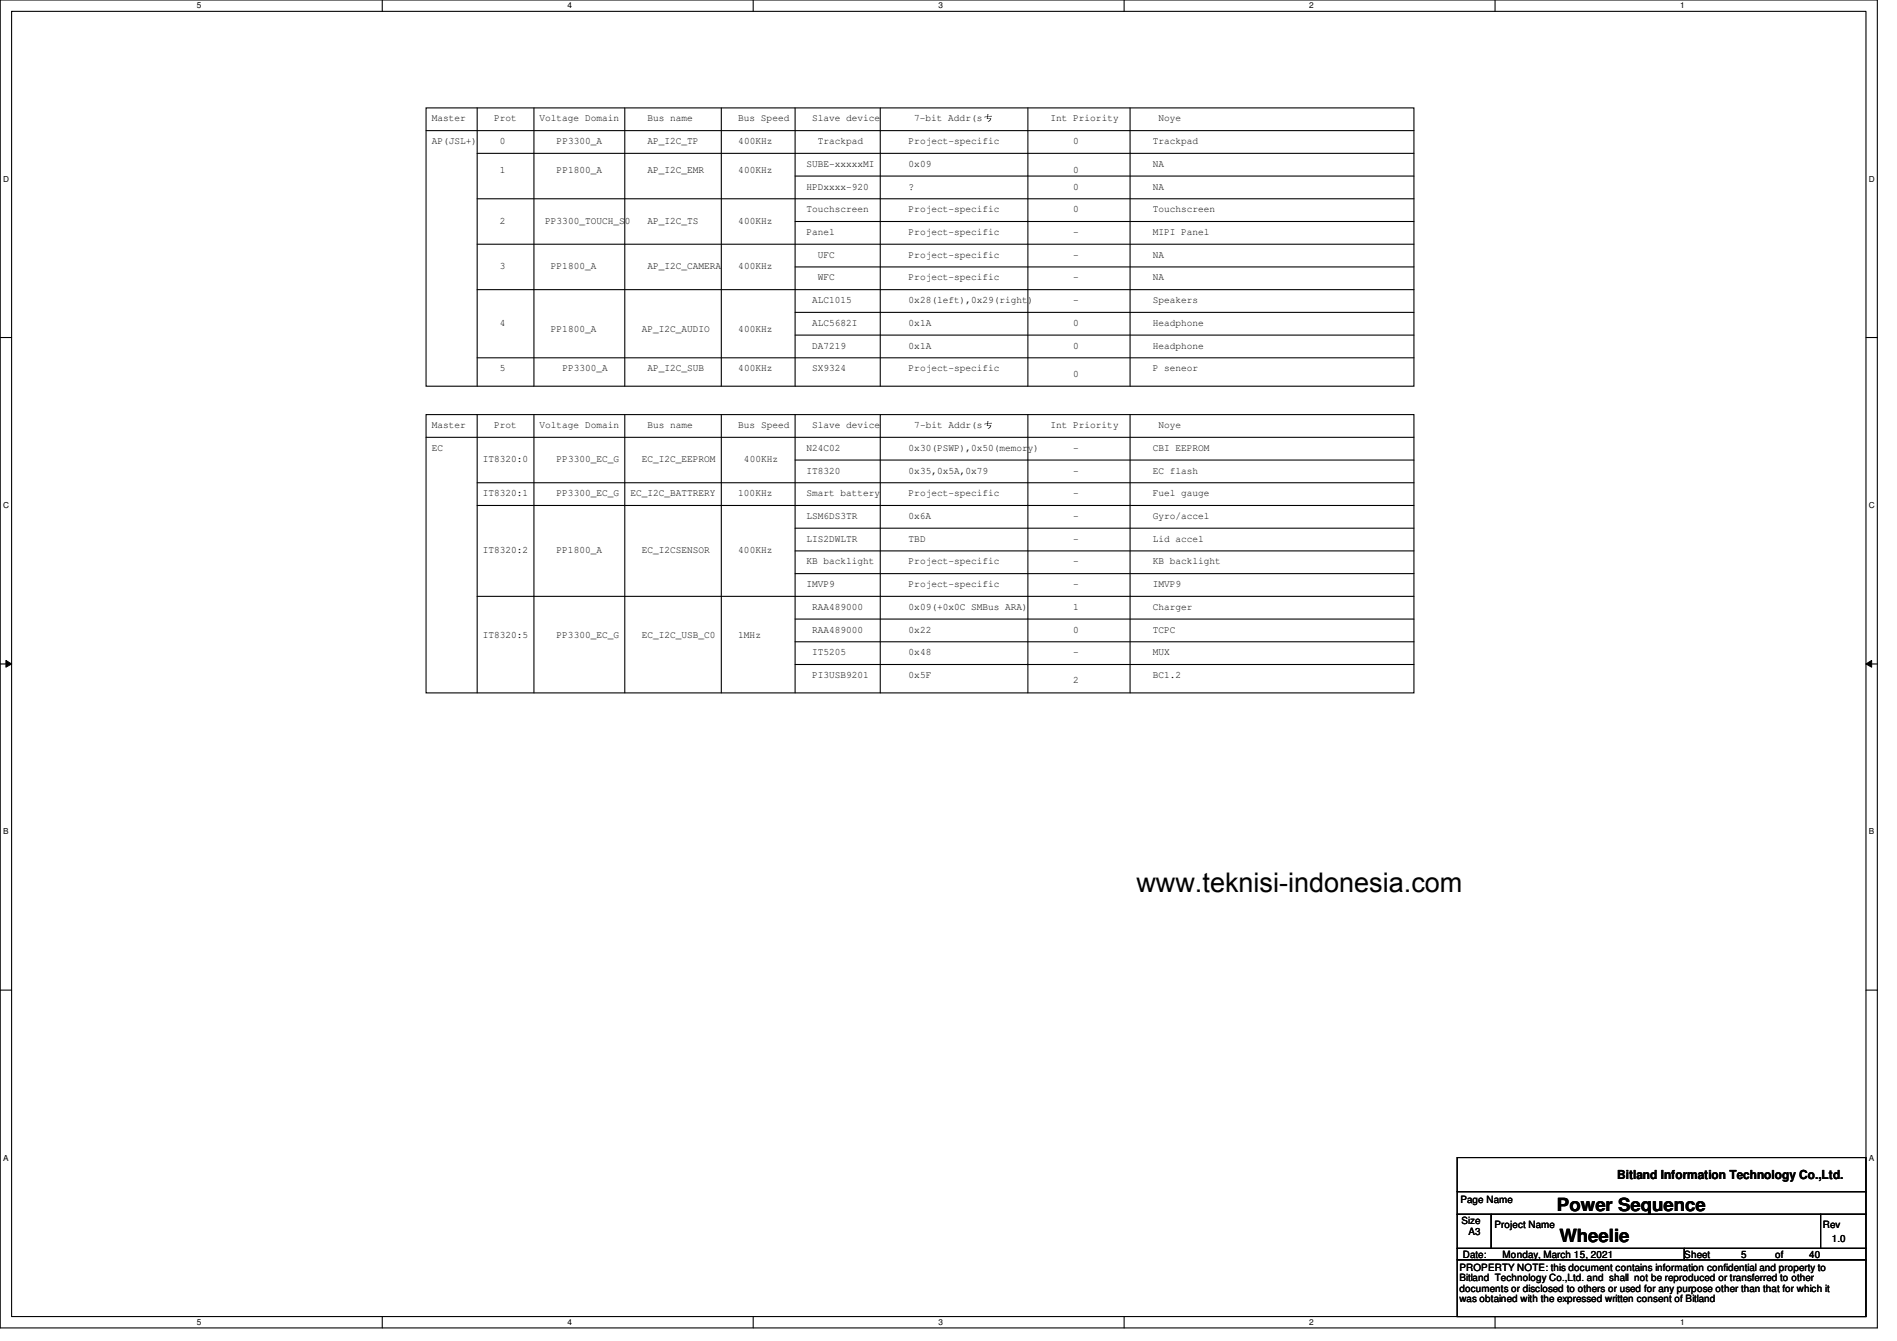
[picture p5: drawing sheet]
<svg xmlns="http://www.w3.org/2000/svg" width="297mm" height="210mm" viewBox="0 0 297 210" stroke-linecap="round" stroke-linejoin="round" font-family="sans-serif">
<defs><g id="words">
<text font-size="4.2" x="177.9" y="139.6">www.teknisi-indonesia.com</text>
<g font-size="2.8">
<text x="243.8" y="189.5">Power Sequence</text>
<text x="244.2" y="194.5">Wheelie</text>
</g>
<text font-size="1.9" x="253.2" y="184.6">Bitland Information Technology Co.,Ltd.</text>
<g font-size="1.6">
<text x="67.6" y="19">Master</text>
<text x="67.6" y="22.6">AP(JSL+)</text>
<text x="77.4" y="19">Prot</text>
<text x="78.3" y="22.6">0</text>
<text x="84.5" y="19">Voltage Domain</text>
<text x="87.2" y="22.6">PP3300_A</text>
<text x="101.4" y="19">Bus name</text>
<text x="101.4" y="22.6">AP_I2C_TP</text>
<text x="115.6" y="19">Bus Speed</text>
<text x="115.6" y="22.6">400KHz</text>
<text x="127.2" y="19">Slave device</text>
<text x="128.1" y="22.6">Trackpad</text>
<text x="142.3" y="22.6">Project-specific</text>
<text x="143.2" y="19">7-bit Addr(sㄘ</text>
<text x="164.5" y="19">Int Priority</text>
<text x="168.1" y="22.6">0</text>
<text x="180.5" y="22.6">Trackpad</text>
<text x="181.4" y="19">Noye</text>
<text x="78.3" y="27">1</text>
<text x="87.2" y="27">PP1800_A</text>
<text x="101.4" y="27">AP_I2C_EMR</text>
<text x="115.6" y="27">400KHz</text>
<text x="126.3" y="26.1">SUBE-xxxxxMI</text>
<text x="126.3" y="29.7">HPDxxxx-920</text>
<text x="142.3" y="26.1">0x09</text>
<text x="142.3" y="29.7">?</text>
<text x="168.1" y="27">0</text>
<text x="168.1" y="29.7">0</text>
<text x="180.5" y="26.1">NA</text>
<text x="180.5" y="29.7">NA</text>
<text x="78.3" y="35">2</text>
<text x="85.4" y="35">PP3300_TOUCH_S0</text>
<text x="101.4" y="35">AP_I2C_TS</text>
<text x="115.6" y="35">400KHz</text>
<text x="126.3" y="33.2">Touchscreen</text>
<text x="142.3" y="33.2">Project-specific</text>
<text x="168.1" y="33.2">0</text>
<text x="180.5" y="33.2">Touchscreen</text>
<text x="126.3" y="36.8">Panel</text>
<text x="128.1" y="40.3">UFC</text>
<text x="142.3" y="36.8">Project-specific</text>
<text x="142.3" y="40.3">Project-specific</text>
<text x="168.1" y="36.8">-</text>
<text x="168.1" y="40.3">-</text>
<text x="180.5" y="36.8">MIPI Panel</text>
<text x="180.5" y="40.3">NA</text>
<text x="78.3" y="42.1">3</text>
<text x="86.3" y="42.1">PP1800_A</text>
<text x="101.4" y="42.1">AP_I2C_CAMERA</text>
<text x="115.6" y="42.1">400KHz</text>
<text x="127.2" y="47.5">ALC1015</text>
<text x="128.1" y="43.9">WFC</text>
<text x="142.3" y="43.9">Project-specific</text>
<text x="142.3" y="47.5">0x28(left),0x29(right)</text>
<text x="168.1" y="43.9">-</text>
<text x="168.1" y="47.5">-</text>
<text x="180.5" y="43.9">NA</text>
<text x="180.5" y="47.5">Speakers</text>
<text x="78.3" y="51">4</text>
<text x="86.3" y="51.9">PP1800_A</text>
<text x="100.5" y="51.9">AP_I2C_AUDIO</text>
<text x="115.6" y="51.9">400KHz</text>
<text x="127.2" y="51">ALC5682I</text>
<text x="142.3" y="51">0x1A</text>
<text x="168.1" y="51">0</text>
<text x="180.5" y="51">Headphone</text>
<text x="78.3" y="58.1">5</text>
<text x="88.1" y="58.1">PP3300_A</text>
<text x="101.4" y="58.1">AP_I2C_SUB</text>
<text x="115.6" y="58.1">400KHz</text>
<text x="127.2" y="58.1">SX9324</text>
<text x="127.2" y="54.6">DA7219</text>
<text x="142.3" y="54.6">0x1A</text>
<text x="142.3" y="58.1">Project-specific</text>
<text x="168.1" y="59">0</text>
<text x="168.1" y="54.6">0</text>
<text x="180.5" y="54.6">Headphone</text>
<text x="180.5" y="58.1">P seneor</text>
<text x="67.6" y="70.6">EC</text>
<text x="67.6" y="67">Master</text>
<text x="77.4" y="67">Prot</text>
<text x="84.5" y="67">Voltage Domain</text>
<text x="101.4" y="67">Bus name</text>
<text x="115.6" y="67">Bus Speed</text>
<text x="126.3" y="70.6">N24C02</text>
<text x="127.2" y="67">Slave device</text>
<text x="142.3" y="70.6">0x30(PSWP),0x50(memory)</text>
<text x="143.2" y="67">7-bit Addr(sㄘ</text>
<text x="164.5" y="67">Int Priority</text>
<text x="168.1" y="70.6">-</text>
<text x="180.5" y="70.6">CBI EEPROM</text>
<text x="181.4" y="67">Noye</text>
<text x="75.6" y="77.7">IT8320:1</text>
<text x="75.6" y="72.3">IT8320:0</text>
<text x="87.2" y="77.7">PP3300_EC_G</text>
<text x="87.2" y="72.3">PP3300_EC_G</text>
<text x="98.7" y="77.7">EC_I2C_BATTRERY</text>
<text x="100.5" y="72.3">EC_I2C_EEPROM</text>
<text x="115.6" y="77.7">100KHz</text>
<text x="116.5" y="72.3">400KHz</text>
<text x="126.3" y="77.7">Smart battery</text>
<text x="126.3" y="74.1">IT8320</text>
<text x="142.3" y="77.7">Project-specific</text>
<text x="142.3" y="74.1">0x35,0x5A,0x79</text>
<text x="168.1" y="74.1">-</text>
<text x="168.1" y="77.7">-</text>
<text x="180.5" y="74.1">EC flash</text>
<text x="180.5" y="77.7">Fuel gauge</text>
<text x="126.3" y="81.2">LSM6DS3TR</text>
<text x="142.3" y="81.2">0x6A</text>
<text x="168.1" y="81.2">-</text>
<text x="180.5" y="81.2">Gyro/accel</text>
<text x="75.6" y="86.6">IT8320:2</text>
<text x="87.2" y="86.6">PP1800_A</text>
<text x="100.5" y="86.6">EC_I2CSENSOR</text>
<text x="115.6" y="86.6">400KHz</text>
<text x="126.3" y="88.3">KB backlight</text>
<text x="126.3" y="84.8">LIS2DWLTR</text>
<text x="142.3" y="88.3">Project-specific</text>
<text x="142.3" y="84.8">TBD</text>
<text x="168.1" y="84.8">-</text>
<text x="168.1" y="88.3">-</text>
<text x="180.5" y="84.8">Lid accel</text>
<text x="180.5" y="88.3">KB backlight</text>
<text x="126.3" y="91.9">IMVP9</text>
<text x="127.2" y="95.5">RAA489000</text>
<text x="142.3" y="95.5">0x09(+0x0C SMBus ARA)</text>
<text x="142.3" y="91.9">Project-specific</text>
<text x="168.1" y="91.9">-</text>
<text x="168.1" y="95.5">1</text>
<text x="180.5" y="91.9">IMVP9</text>
<text x="180.5" y="95.5">Charger</text>
<text x="75.6" y="99.9">IT8320:5</text>
<text x="87.2" y="99.9">PP3300_EC_G</text>
<text x="100.5" y="99.9">EC_I2C_USB_C0</text>
<text x="115.6" y="99.9">1MHz</text>
<text x="127.2" y="99">RAA489000</text>
<text x="142.3" y="99">0x22</text>
<text x="168.1" y="99">0</text>
<text x="180.5" y="99">TCPC</text>
<text x="127.2" y="102.6">IT5205</text>
<text x="127.2" y="106.1">PI3USB9201</text>
<text x="142.3" y="106.1">0x5F</text>
<text x="142.3" y="102.6">0x48</text>
<text x="168.1" y="102.6">-</text>
<text x="168.1" y="106.8">2</text>
<text x="180.5" y="102.6">MUX</text>
<text x="180.5" y="106.1">BC1.2</text>
<text x="228.7" y="188.3">Page Name</text>
<text x="228.9" y="191.5">Size</text>
<text x="229.1" y="196.8">Date:</text>
<text x="230" y="193.3">A3</text>
<text x="234" y="192.2">Project Name</text>
<text x="235.3" y="196.8">Monday, March 15, 2021</text>
<text x="263.7" y="196.8">Sheet</text>
<text x="272.6" y="196.8">5</text>
<text x="278" y="196.8">of</text>
<text x="283.3" y="196.8">40</text>
<text x="285.4" y="192.2">Rev</text>
<text x="286.8" y="194.4">1.0</text>
<text x="228.5" y="199">PROPERTY NOTE: this document contains information confidential and property to</text>
<text x="228.5" y="200.6">Bitland Technology Co.,Ltd. and shall not be reproduced or transferred to other</text>
<text x="228.5" y="202.2">documents or disclosed to others or used for any purpose other than that for which it</text>
<text x="228.5" y="203.8">was obtained with the expressed written consent of Bitland</text>
</g>
<g font-size="1.3">
<text x="30.8" y="1.3">5</text>
<text x="88.9" y="1.3">4</text>
<text x="146.9" y="1.3">3</text>
<text x="205" y="1.3">2</text>
<text x="263.1" y="1.3">1</text>
<text x=".5" y="28.4">D</text>
<text x="292.6" y="28.4">D</text>
<text x=".5" y="79.5">C</text>
<text x="292.6" y="79.5">C</text>
<text x=".5" y="130.6">B</text>
<text x="292.6" y="130.6">B</text>
<text x=".5" y="181.7">A</text>
<text x="292.6" y="181.7">A</text>
<text x="30.8" y="207.4">5</text>
<text x="88.9" y="207.4">4</text>
<text x="146.9" y="207.4">3</text>
<text x="205" y="207.4">2</text>
<text x="263.1" y="207.4">1</text>
</g>
</g></defs>
<path d="M0 0h294v207.9h-294zM1.8 1.8h290.4v204.3h-290.4z" fill="none" stroke="#000" stroke-width=".17"/>
<g fill="#fff">
<path d="M30.8 .2h.7v1.4h-.7z"/>
<path d="M30.8 206.2h.7v1.4h-.7z"/>
</g>
<path d="M59.9 0v1.8M59.9 206.1v1.8" fill="none" stroke="#000" stroke-width=".17"/>
<g fill="#fff">
<path d="M88.9 .2h.6v1.4h-.6z"/>
<path d="M88.9 206.2h.6v1.4h-.6z"/>
</g>
<path d="M117.9 0v1.8M117.9 206.1v1.8" fill="none" stroke="#000" stroke-width=".17"/>
<g fill="#fff">
<path d="M146.9 .2h.7v1.4h-.7z"/>
<path d="M146.9 206.2h.7v1.4h-.7z"/>
</g>
<path d="M176 0v1.8M176 206.1v1.8" fill="none" stroke="#000" stroke-width=".17"/>
<g fill="#fff">
<path d="M205 .2h.7v1.4h-.7z"/>
<path d="M205 206.2h.7v1.4h-.7z"/>
</g>
<path d="M234.1 0v1.8M234.1 206.1v1.8" fill="none" stroke="#000" stroke-width=".17"/>
<g fill="#fff">
<path d="M263.1 .2h.7v1.4h-.7z"/>
<path d="M263.1 206.2h.7v1.4h-.7z"/>
<path d="M.5 27.3h.9v1.4h-.9z"/>
<path d="M292.6 27.3h.9v1.4h-.9z"/>
<path d="M.5 78.4h.9v1.4h-.9z"/>
<path d="M292.6 78.4h.9v1.4h-.9z"/>
</g>
<path d="M0 52.8h1.8M292.2 52.8h1.8" fill="none" stroke="#000" stroke-width=".17"/>
<g fill="#fff">
<path d="M.5 129.5h.8v1.4h-.8z"/>
<path d="M292.6 129.5h.9v1.4h-.9z"/>
</g>
<path d="M0 103.9h1.8M292.2 103.9h1.8" fill="none" stroke="#000" stroke-width=".17"/>
<path d="M.9 103.4l.9 .5-.9 .5zM292.2 103.9l.9-.5v1z" fill="#000"/>
<path d="M.9 103.4l.9 .5-.9 .5zM292.2 103.9l.9-.5v1z" fill="none" stroke="#000" stroke-width=".16"/>
<g fill="#fff">
<path d="M.5 180.5h.8v1.4h-.8z"/>
<path d="M292.6 180.5h.9v1.4h-.9z"/>
</g>
<g fill="none" stroke="#000" stroke-width=".17">
<path d="M66.7 16.9h154.7v43.6h-154.7zM74.7 16.9v43.6M83.6 16.9v43.6M97.8 16.9v43.6M112.9 16.9v43.6M124.5 16.9v43.6M137.8 16.9v43.6M160.9 16.9v43.6M176.9 16.9v43.6M66.7 20.4h154.7M74.7 24h146.7M74.7 31.1h146.7"/>
<path d="M74.7 38.2h146.7M124.5 27.6h96.9M124.5 34.7h96.9M74.7 45.3h146.7M74.7 56h146.7M124.5 41.8h96.9M124.5 48.9h96.9M124.5 52.5h96.9M66.7 68.5h154.7M66.7 64.9h154.7v43.6h-154.7zM74.7 64.9v43.6M74.7 79.1h146.7"/>
<path d="M74.7 75.6h146.7M83.6 64.9v43.6M97.8 64.9v43.6M112.9 64.9v43.6M124.5 64.9v43.6M124.5 72h96.9M137.8 64.9v43.6M160.9 64.9v43.6M176.9 64.9v43.6M74.7 93.3h146.7M124.5 82.7h96.9M124.5 86.2h96.9"/>
<path d="M124.5 96.9h96.9M124.5 89.8h96.9M124.5 100.5h96.9M124.5 104h96.9M0 155h1.8M292.2 155h1.8M228.2 181.2h64v5.3h-64zM228.2 186.5h64v3.6h-64zM228.2 190.1h5.3v5.3h-5.3zM228.2 195.4h35.5v1.8h-35.5zM228.2 197.2h64v8.9h-64zM233.5 190.1h51.6v5.3h-51.6z"/>
<path d="M263.7 195.4h28.5v1.8h-28.5zM285.1 190.1h7.1v5.3h-7.1z"/>
</g>
<use href="#words"/>
</svg>
